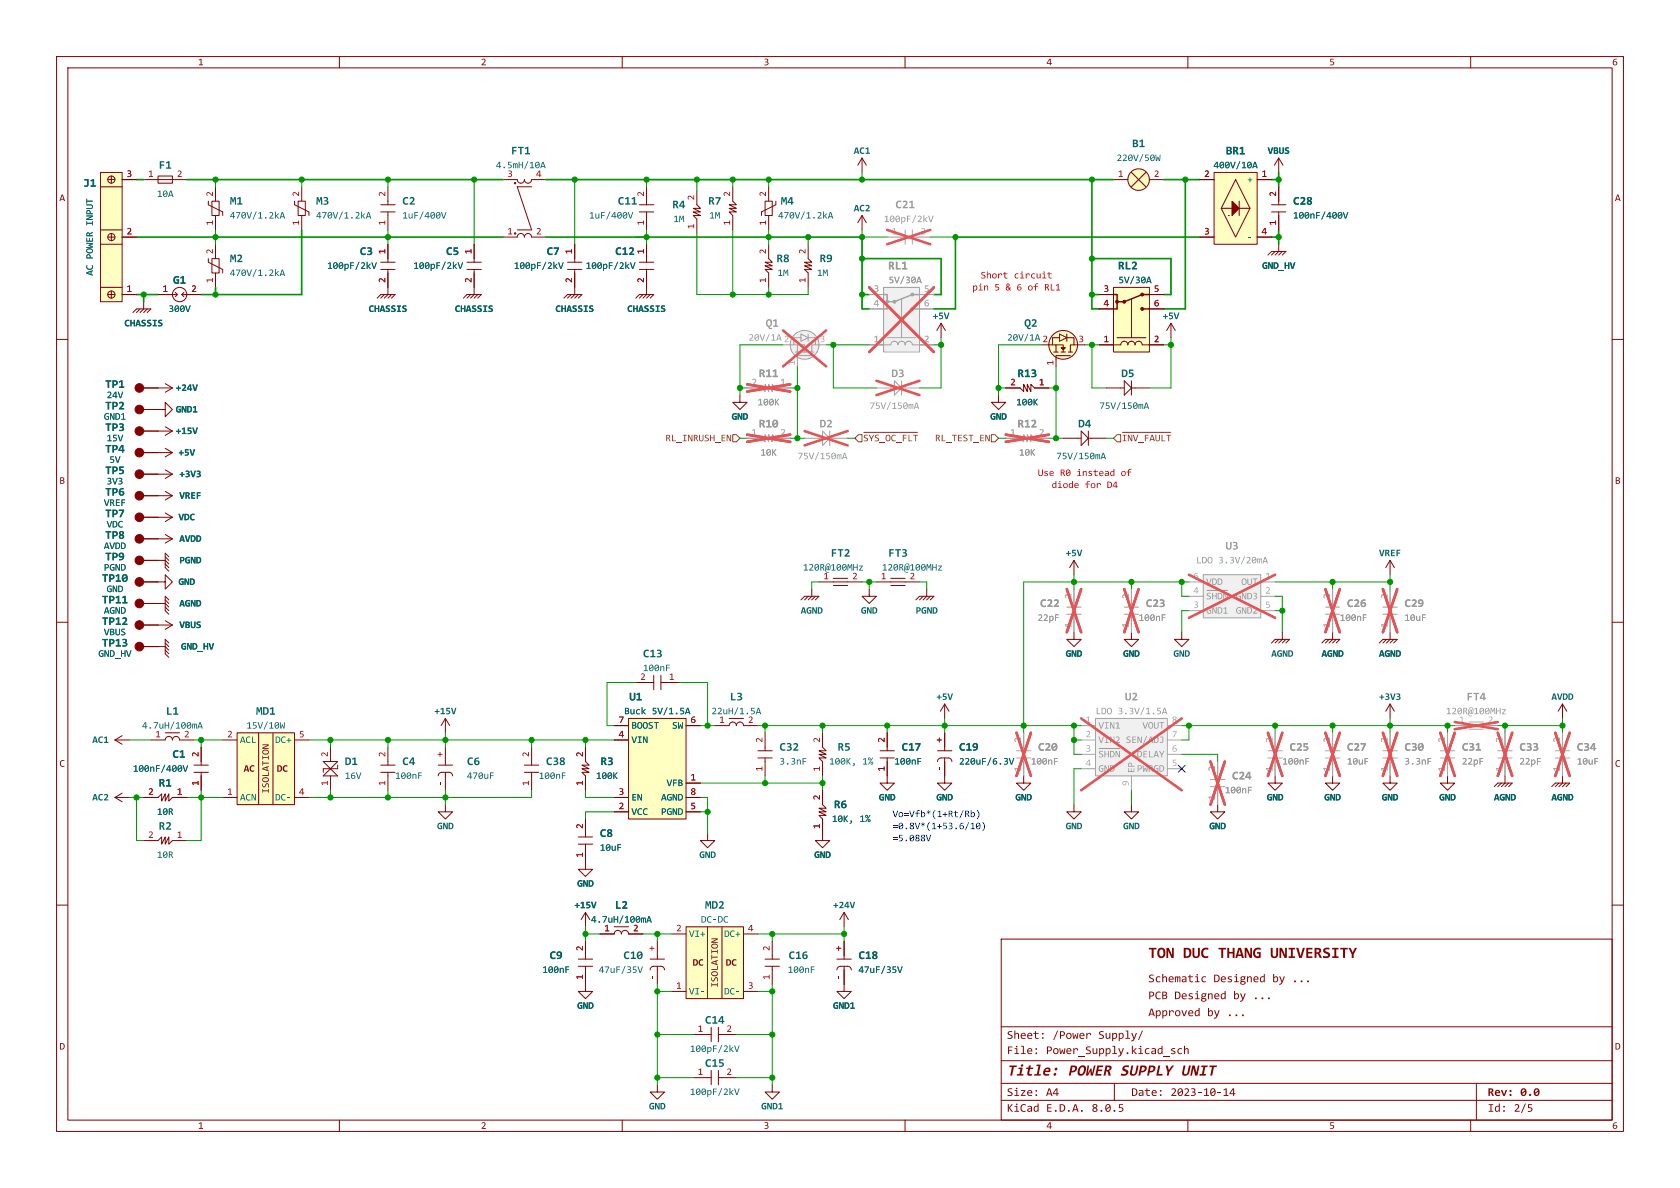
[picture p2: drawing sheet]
<svg xmlns="http://www.w3.org/2000/svg" width="297mm" height="210mm" viewBox="0 0 297 210" stroke-linecap="round" stroke-linejoin="round" font-family="sans-serif">
<defs><g id="words">
<g font-size="2.8" fill="#840000">
<text x="203" y="169.9">TONDUCTHANGUNIVERSITY</text>
<text x="178" y="190.7">Title:</text>
<text x="188.8" y="190.7">POWER</text>
<text x="198" y="190.7">SUPPLYUNIT</text>
</g>
<g font-size="2.1" fill="#006464">
<text x="90.3" y="27.7">FT1</text>
<text x="200.1" y="26.5">B1</text>
<text x="216.7" y="27.7">BR1</text>
<text x="14.7" y="33.5">J1</text>
<text x="28.1" y="30.3">F1</text>
<text x="40.6" y="36.6">M1</text>
<text x="55.9" y="36.6">M3</text>
<text x="71.1" y="36.6">C2</text>
<text x="109.2" y="36.6">C11</text>
<text x="118.9" y="37.3">R4</text>
<text x="125.2" y="36.6">R7</text>
<text x="138" y="36.6">M4</text>
<text x="228.6" y="36.6">C28</text>
<text x="40.6" y="46.8">M2</text>
<text x="63.6" y="45.5">C3</text>
<text x="78.9" y="45.5">C5</text>
<text x="96.6" y="45.5">C7</text>
<text x="108.8" y="45.5">C12</text>
<text x="137.3" y="46.8">R8</text>
<text x="144.9" y="46.8">R9</text>
<text x="30.6" y="50.6">G1</text>
<text x="197.7" y="48.1">RL2</text>
<text x="181.1" y="58.2">Q2</text>
<text x="18.6" y="69">TP1</text>
<text x="179.9" y="67.1">R13</text>
<text x="198.2" y="67.1">D5</text>
<text x="18.6" y="72.8">TP2</text>
<text x="18.6" y="76.6">TP3</text>
<text x="190.6" y="76">D4</text>
<text x="18.6" y="80.4">TP4</text>
<text x="18.6" y="84.3">TP5</text>
<text x="18.6" y="88.1">TP6</text>
<text x="18.6" y="95.7">TP8</text>
<text x="18.6" y="91.9">TP7</text>
<text x="18.6" y="99.5">TP9</text>
<text x="146.9" y="98.9">FT2</text>
<text x="157" y="98.9">FT3</text>
<text x="18" y="107.1">TP11</text>
<text x="18" y="103.3">TP10</text>
<text x="18" y="110.9">TP12</text>
<text x="18" y="114.7">TP13</text>
<text x="113.7" y="116.6">C13</text>
<text x="111.2" y="124.3">U1</text>
<text x="129" y="124.3">L3</text>
<text x="29.3" y="126.8">L1</text>
<text x="45.3" y="126.8">MD1</text>
<text x="30.5" y="134.4">C1</text>
<text x="61" y="135.7">D1</text>
<text x="71.1" y="135.7">C4</text>
<text x="82.5" y="135.7">C6</text>
<text x="96.5" y="135.7">C38</text>
<text x="106.2" y="135.7">R3</text>
<text x="137.8" y="133.1">C32</text>
<text x="148.1" y="133.1">R5</text>
<text x="159.4" y="133.1">C17</text>
<text x="169.5" y="133.1">C19</text>
<text x="28.1" y="139.5">R1</text>
<text x="147.4" y="143.3">R6</text>
<text x="28.1" y="147.1">R2</text>
<text x="106" y="148.4">C8</text>
<text x="108.7" y="161.1">L2</text>
<text x="124.6" y="161.1">MD2</text>
<text x="97.2" y="170">C9</text>
<text x="110.2" y="170">C10</text>
<text x="139.4" y="170">C16</text>
<text x="151.8" y="170">C18</text>
<text x="124.6" y="181.4">C14</text>
<text x="124.6" y="189">C15</text>
</g>
<g font-size="2.1" fill="#989898">
<text x="158.3" y="37.3">C21</text>
<text x="157" y="48.1">RL1</text>
<text x="135.4" y="58.2">Q1</text>
<text x="134.2" y="67.1">R11</text>
<text x="157.6" y="67.1">D3</text>
<text x="134.2" y="76">R10</text>
<text x="144.9" y="76">D2</text>
<text x="179.9" y="76">R12</text>
<text x="216.7" y="97.6">U3</text>
<text x="183.9" y="107.7">C22</text>
<text x="202.6" y="107.7">C23</text>
<text x="238.1" y="107.7">C26</text>
<text x="248.3" y="107.7">C29</text>
<text x="198.9" y="124.3">U2</text>
<text x="259.3" y="124.3">FT4</text>
<text x="183.5" y="133.1">C20</text>
<text x="228" y="133.1">C25</text>
<text x="238.1" y="133.1">C27</text>
<text x="248.3" y="133.1">C30</text>
<text x="258.4" y="133.1">C31</text>
<text x="268.6" y="133.1">C33</text>
<text x="278.8" y="133.1">C34</text>
<text x="217.8" y="138.2">C24</text>
</g>
<g font-size="2.1" fill="#840000">
<text x="203" y="174.1">Schematic</text>
<text x="203" y="177.1">PCBDesigned</text>
<text x="214.5" y="174.1">Designed</text>
<text x="218" y="177.1">by ...</text>
<text x="224.9" y="174.1">by ...</text>
<text x="178" y="184.1">Sheet:</text>
<text x="186.1" y="184.1">/Power</text>
<text x="194.1" y="184.1">Supply/</text>
<text x="203" y="180.1">Approved by ...</text>
<text x="178" y="186.8">File:</text>
<text x="184.9" y="186.8">Power_Supply.kicad_sch</text>
<text x="178" y="197">KiCad E.D.A.</text>
<text x="178" y="194.2">Size:</text>
<text x="184.9" y="194.2">A4</text>
<text x="193" y="197">8.0.5</text>
<text x="200" y="194.2">Date:</text>
<text x="206.9" y="194.2">2023-10-14</text>
<text x="263" y="194.2">Rev: 0.0</text>
<text x="263" y="197">Id:</text>
<text x="267.6" y="197">2/5</text>
</g>
<g font-size="1.8" fill="#840000">
<text x="35" y="11.9">1</text>
<text x="85" y="11.9">2</text>
<text x="135" y="11.9">3</text>
<text x="185" y="11.9">4</text>
<text x="235" y="11.9">5</text>
<text x="285" y="11.9">6</text>
<text x="10.5" y="35.9">A</text>
<text x="285.5" y="35.9">A</text>
<text x="10.5" y="85.9">B</text>
<text x="285.5" y="85.9">B</text>
<text x="10.5" y="135.9">C</text>
<text x="43.1" y="136.8">AC</text>
<text x="48.9" y="136.8">DC</text>
<text x="285.5" y="135.9">C</text>
<text x="47.9" y="140.3" transform="rotate(-90 47.9 140.3)">ISOLATION</text>
<text x="122.5" y="171.1">DC</text>
<text x="128.3" y="171.1">DC</text>
<text x="127.3" y="174.6" transform="rotate(-90 127.3 174.6)">ISOLATION</text>
<text x="10.5" y="185.9">D</text>
<text x="285.5" y="185.9">D</text>
<text x="35" y="199.9">1</text>
<text x="85" y="199.9">2</text>
<text x="135" y="199.9">3</text>
<text x="185" y="199.9">4</text>
<text x="235" y="199.9">5</text>
<text x="285" y="199.9">6</text>
</g>
<g font-size="1.8" fill="#006464">
<text x="150.9" y="27.6">AC1</text>
<text x="197.4" y="28.8">220V/50W</text>
<text x="224.1" y="27.6">VBUS</text>
<text x="27.7" y="35.2">10A</text>
<text x="87.7" y="30.1">4.5mH/10A</text>
<text x="214.5" y="30.1">400V/10A</text>
<text x="220.5" y="32.7">+</text>
<text x="16.8" y="40" transform="rotate(-90 16.8 40)">INPUT</text>
<text x="40.6" y="39">470V/1.2kA</text>
<text x="55.9" y="39">470V/1.2kA</text>
<text x="71.1" y="39">1uF/400V</text>
<text x="104.1" y="39">1uF/400V</text>
<text x="119" y="39.6">1M</text>
<text x="125.4" y="39">1M</text>
<text x="137.6" y="39">470V/1.2kA</text>
<text x="150.9" y="37.7">AC2</text>
<text x="228.6" y="39">100nF/400V</text>
<text x="57.8" y="47.9">100pF/2kV</text>
<text x="73.1" y="47.9">100pF/2kV</text>
<text x="90.9" y="47.9">100pF/2kV</text>
<text x="103.6" y="47.9">100pF/2kV</text>
<text x="220.5" y="42.8">-</text>
<text x="223.1" y="47.9">GND_HV</text>
<text x="16.8" y="48.7" transform="rotate(-90 16.8 48.7)">AC POWER</text>
<text x="40.6" y="49.2">470V/1.2kA</text>
<text x="137.5" y="49.2">1M</text>
<text x="144.4" y="49.2">1M</text>
<text x="197.7" y="50.4">5V/30A</text>
<text x="22" y="58.1">CHASSIS</text>
<text x="29.8" y="55.5">300V</text>
<text x="65.2" y="55.5">CHASSIS</text>
<text x="80.4" y="55.5">CHASSIS</text>
<text x="98.2" y="55.5">CHASSIS</text>
<text x="110.9" y="55.5">CHASSIS</text>
<text x="164.9" y="56.8">+5V</text>
<text x="205.5" y="56.8">+5V</text>
<text x="178" y="60.6">20V/1A 2</text>
<text x="18.9" y="70.8">24V</text>
<text x="31.1" y="69.5">+24V</text>
<text x="18.4" y="74.6">GND1</text>
<text x="31.1" y="77.1">+15V</text>
<text x="31.1" y="73.3">GND1</text>
<text x="129.3" y="74.6">GND</text>
<text x="175.1" y="74.6">GND</text>
<text x="179.7" y="72">100K</text>
<text x="194.4" y="72.7">75V/150mA</text>
<text x="18.9" y="78.4">15V</text>
<text x="19.3" y="82.2">5V</text>
<text x="31.6" y="80.9">+5V</text>
<text x="186.7" y="81.5">75V/150mA</text>
<text x="18.4" y="89.8">VREF</text>
<text x="18.9" y="86">3V3</text>
<text x="31.7" y="84.7">+3V3</text>
<text x="31.7" y="88.5">VREF</text>
<text x="18.9" y="93.6">VDC</text>
<text x="31.6" y="92.3">VDC</text>
<text x="18.4" y="101.2">PGND</text>
<text x="18.4" y="97.4">AVDD</text>
<text x="31.7" y="100">PGND</text>
<text x="31.7" y="96.2">AVDD</text>
<text x="141.9" y="101.2">120R@100MHz</text>
<text x="155.9" y="101.2">120R@100MHz</text>
<text x="188.4" y="98.7">+5V</text>
<text x="243.8" y="98.7">VREF</text>
<text x="18.9" y="105">GND</text>
<text x="31.6" y="103.8">GND</text>
<text x="31.7" y="107.6">AGND</text>
<text x="18.4" y="108.9">AGND</text>
<text x="18.4" y="112.7">VBUS</text>
<text x="31.7" y="111.4">VBUS</text>
<text x="141.6" y="108.9">AGND</text>
<text x="152.2" y="108.9">GND</text>
<text x="161.9" y="108.9">PGND</text>
<text x="17.4" y="116.5">GND_HV</text>
<text x="32" y="115.2">GND_HV</text>
<text x="113.7" y="119">100nF</text>
<text x="188.4" y="116.5">GND</text>
<text x="198.6" y="116.5">GND</text>
<text x="207.5" y="116.5">GND</text>
<text x="224.7" y="116.5">AGND</text>
<text x="233.6" y="116.5">AGND</text>
<text x="243.8" y="116.5">AGND</text>
<text x="165.5" y="124.1">+5V</text>
<text x="243.8" y="124.1">+3V3</text>
<text x="274.3" y="124.1">AVDD</text>
<text x="16.3" y="131.7">AC1</text>
<text x="25.1" y="129.2">4.7uH/100mA</text>
<text x="42.4" y="131.7">ACL</text>
<text x="43.6" y="129.2">15V/10W</text>
<text x="48.6" y="131.7">DC+</text>
<text x="76.8" y="126.6">+15V</text>
<text x="110.3" y="126.6">Buck 5V/1.5A</text>
<text x="111.6" y="131.7">VIN</text>
<text x="111.6" y="129.2">BOOST SW</text>
<text x="125.8" y="126.6">22uH/1.5A</text>
<text x="23.5" y="136.8">100nF/400V</text>
<text x="137.8" y="135.5">3.3nF</text>
<text x="146.6" y="135.5">100K, 1%</text>
<text x="158.1" y="135.5">100nF</text>
<text x="169.5" y="135.5">220uF/6.3V</text>
<text x="16.3" y="141.9">AC2</text>
<text x="42.4" y="141.9">ACN</text>
<text x="48.6" y="141.9">DC-</text>
<text x="61" y="138.1">16V</text>
<text x="69.8" y="138.1">100nF</text>
<text x="82.5" y="138.1">470uF</text>
<text x="95.2" y="138.1">100nF</text>
<text x="105.4" y="138.1">100K</text>
<text x="111.6" y="141.9">EN</text>
<text x="116.9" y="141.9">AGND</text>
<text x="117.8" y="139.3">VFB</text>
<text x="155.4" y="141.9">GND</text>
<text x="165.5" y="141.9">GND</text>
<text x="179.5" y="141.9">GND</text>
<text x="224" y="141.9">GND</text>
<text x="234.1" y="141.9">GND</text>
<text x="244.3" y="141.9">GND</text>
<text x="254.4" y="141.9">GND</text>
<text x="264.1" y="141.9">AGND</text>
<text x="274.3" y="141.9">AGND</text>
<text x="27.7" y="144.4">10R</text>
<text x="77.3" y="147">GND</text>
<text x="111.6" y="144.4">VCC</text>
<text x="116.9" y="144.4">PGND</text>
<text x="147.1" y="145.7">10K,</text>
<text x="152" y="145.7">1%</text>
<text x="188.4" y="147">GND</text>
<text x="198.6" y="147">GND</text>
<text x="213.8" y="147">GND</text>
<text x="27.7" y="152">10R</text>
<text x="106" y="150.8">10uF</text>
<text x="123.6" y="152">GND</text>
<text x="144" y="152">GND</text>
<text x="101.6" y="160.9">+15V</text>
<text x="102" y="157.1">GND</text>
<text x="147.3" y="160.9">+24V</text>
<text x="104.5" y="163.5">4.7uH/100mA</text>
<text x="121.8" y="166">VI+</text>
<text x="123.9" y="163.5">DC-DC</text>
<text x="128" y="166">DC+</text>
<text x="95.9" y="172.4">100nF</text>
<text x="105.9" y="172.4">47uF/35V</text>
<text x="139.3" y="172.4">100nF</text>
<text x="151.8" y="172.4">47uF/35V</text>
<text x="102" y="178.7">GND</text>
<text x="121.8" y="176.2">VI-</text>
<text x="128" y="176.2">DC-</text>
<text x="147.3" y="178.7">GND1</text>
<text x="122" y="186.3">100pF/2kV</text>
<text x="114.7" y="196.5">GND</text>
<text x="122" y="193.9">100pF/2kV</text>
<text x="134.6" y="196.5">GND1</text>
</g>
<g font-size="1.8" fill="#a90000">
<text x="22.4" y="31.5">3</text>
<text x="26.2" y="31.5">1</text>
<text x="31.3" y="31.5">2</text>
<text x="37.8" y="34.8" transform="rotate(-90 37.8 34.8)">2</text>
<text x="53.1" y="34.8" transform="rotate(-90 53.1 34.8)">2</text>
<text x="68.3" y="34.8" transform="rotate(-90 68.3 34.8)">2</text>
<text x="89.7" y="31.5">3</text>
<text x="94.8" y="31.5">4</text>
<text x="114" y="34.8" transform="rotate(-90 114 34.8)">2</text>
<text x="122.9" y="35.4" transform="rotate(-90 122.9 35.4)">2</text>
<text x="129.3" y="34.8" transform="rotate(-90 129.3 34.8)">2</text>
<text x="135.6" y="34.8" transform="rotate(-90 135.6 34.8)">2</text>
<text x="197.6" y="31.5">1</text>
<text x="204" y="31.5">2</text>
<text x="212.9" y="31.5">2</text>
<text x="223" y="31.5">1</text>
<text x="225.8" y="34.8" transform="rotate(-90 225.8 34.8)">2</text>
<text x="22.4" y="41.7">2</text>
<text x="37.8" y="39.9" transform="rotate(-90 37.8 39.9)">1</text>
<text x="53.1" y="39.9" transform="rotate(-90 53.1 39.9)">1</text>
<text x="68.3" y="39.9" transform="rotate(-90 68.3 39.9)">1</text>
<text x="89.7" y="41.7">1</text>
<text x="94.8" y="41.7">2</text>
<text x="114" y="39.9" transform="rotate(-90 114 39.9)">1</text>
<text x="122.9" y="40.5" transform="rotate(-90 122.9 40.5)">1</text>
<text x="129.3" y="39.9" transform="rotate(-90 129.3 39.9)">1</text>
<text x="135.6" y="39.9" transform="rotate(-90 135.6 39.9)">1</text>
<text x="212.9" y="41.7">3</text>
<text x="223" y="41.7">4</text>
<text x="225.8" y="39.9" transform="rotate(-90 225.8 39.9)">1</text>
<text x="37.8" y="44.9" transform="rotate(-90 37.8 44.9)">2</text>
<text x="68.3" y="44.9" transform="rotate(-90 68.3 44.9)">1</text>
<text x="83.6" y="44.9" transform="rotate(-90 83.6 44.9)">1</text>
<text x="101.3" y="44.9" transform="rotate(-90 101.3 44.9)">1</text>
<text x="114" y="44.9" transform="rotate(-90 114 44.9)">1</text>
<text x="135.6" y="44.9" transform="rotate(-90 135.6 44.9)">2</text>
<text x="142.6" y="44.9" transform="rotate(-90 142.6 44.9)">2</text>
<text x="22.4" y="51.8">1</text>
<text x="28.7" y="51.8">1</text>
<text x="33.8" y="51.8">2</text>
<text x="37.8" y="50" transform="rotate(-90 37.8 50)">1</text>
<text x="68.3" y="50" transform="rotate(-90 68.3 50)">2</text>
<text x="83.6" y="50" transform="rotate(-90 83.6 50)">2</text>
<text x="101.3" y="50" transform="rotate(-90 101.3 50)">2</text>
<text x="114" y="50" transform="rotate(-90 114 50)">2</text>
<text x="135.6" y="50" transform="rotate(-90 135.6 50)">1</text>
<text x="142.6" y="50" transform="rotate(-90 142.6 50)">1</text>
<text x="195.1" y="51.8">3</text>
<text x="204" y="51.8">5</text>
<text x="195.1" y="54.4">4</text>
<text x="204" y="54.4">6</text>
<text x="186.4" y="64.6" transform="rotate(-90 186.4 64.6)">1</text>
<text x="190.6" y="60.7">3</text>
<text x="195.1" y="60.7">1</text>
<text x="204" y="60.7">2</text>
<text x="178.6" y="68.3">2</text>
<text x="183.7" y="68.3">1</text>
<text x="145.6" y="102.6">1</text>
<text x="150.6" y="102.6">2</text>
<text x="155.7" y="102.6">1</text>
<text x="160.8" y="102.6">2</text>
<text x="113.2" y="120.4">2</text>
<text x="118.3" y="120.4">1</text>
<text x="27.5" y="130.6">1</text>
<text x="32.5" y="130.6">2</text>
<text x="40.2" y="130.6">2</text>
<text x="52.9" y="130.6">5</text>
<text x="109.4" y="130.6">4</text>
<text x="109.4" y="128">7</text>
<text x="122.1" y="128">6</text>
<text x="127.1" y="128">1</text>
<text x="132.2" y="128">2</text>
<text x="135" y="131.3" transform="rotate(-90 135 131.3)">2</text>
<text x="145.2" y="131.3" transform="rotate(-90 145.2 131.3)">2</text>
<text x="156.6" y="131.3" transform="rotate(-90 156.6 131.3)">2</text>
<text x="166.8" y="131.3" transform="rotate(-90 166.8 131.3)">+</text>
<text x="35.3" y="133.8" transform="rotate(-90 35.3 133.8)">2</text>
<text x="58.2" y="133.8" transform="rotate(-90 58.2 133.8)">2</text>
<text x="68.3" y="133.8" transform="rotate(-90 68.3 133.8)">2</text>
<text x="78.5" y="133.8" transform="rotate(-90 78.5 133.8)">+</text>
<text x="93.7" y="133.8" transform="rotate(-90 93.7 133.8)">2</text>
<text x="103.3" y="133.8" transform="rotate(-90 103.3 133.8)">2</text>
<text x="135" y="136.4" transform="rotate(-90 135 136.4)">1</text>
<text x="145.2" y="136.4" transform="rotate(-90 145.2 136.4)">1</text>
<text x="156.6" y="136.4" transform="rotate(-90 156.6 136.4)">1</text>
<text x="166.8" y="136.4" transform="rotate(-90 166.8 136.4)">-</text>
<text x="26.2" y="140.7">2</text>
<text x="31.3" y="140.7">1</text>
<text x="35.3" y="138.9" transform="rotate(-90 35.3 138.9)">1</text>
<text x="40.2" y="140.7">1</text>
<text x="52.9" y="140.7">4</text>
<text x="58.2" y="138.9" transform="rotate(-90 58.2 138.9)">1</text>
<text x="68.3" y="138.9" transform="rotate(-90 68.3 138.9)">1</text>
<text x="78.5" y="138.9" transform="rotate(-90 78.5 138.9)">-</text>
<text x="93.7" y="138.9" transform="rotate(-90 93.7 138.9)">1</text>
<text x="103.3" y="138.9" transform="rotate(-90 103.3 138.9)">1</text>
<text x="109.4" y="143.3">2</text>
<text x="109.4" y="140.7">3</text>
<text x="122.1" y="138.2">1</text>
<text x="122.1" y="143.3">5</text>
<text x="122.1" y="140.7">8</text>
<text x="145.2" y="141.5" transform="rotate(-90 145.2 141.5)">2</text>
<text x="26.2" y="148.3">2</text>
<text x="31.3" y="148.3">1</text>
<text x="103.3" y="146.5" transform="rotate(-90 103.3 146.5)">2</text>
<text x="145.2" y="146.5" transform="rotate(-90 145.2 146.5)">1</text>
<text x="103.3" y="151.6" transform="rotate(-90 103.3 151.6)">1</text>
<text x="106.8" y="164.8">1</text>
<text x="111.9" y="164.8">2</text>
<text x="119.5" y="164.8">2</text>
<text x="132.2" y="164.8">4</text>
<text x="103.3" y="173.2" transform="rotate(-90 103.3 173.2)">1</text>
<text x="103.3" y="168.1" transform="rotate(-90 103.3 168.1)">2</text>
<text x="116" y="173.2" transform="rotate(-90 116 173.2)">-</text>
<text x="116" y="168.1" transform="rotate(-90 116 168.1)">+</text>
<text x="136.3" y="173.2" transform="rotate(-90 136.3 173.2)">1</text>
<text x="136.3" y="168.1" transform="rotate(-90 136.3 168.1)">2</text>
<text x="149" y="173.2" transform="rotate(-90 149 173.2)">-</text>
<text x="149" y="168.1" transform="rotate(-90 149 168.1)">+</text>
<text x="119.5" y="175">1</text>
<text x="132.2" y="175">3</text>
<text x="123.3" y="182.6">1</text>
<text x="128.4" y="182.6">2</text>
<text x="123.3" y="190.2">1</text>
<text x="128.4" y="190.2">2</text>
</g>
<g font-size="1.8" fill="#989898">
<text x="156.3" y="39.6">100pF/2kV</text>
<text x="157.1" y="50.4">5V/30A</text>
<text x="132.3" y="60.6">20V/1A 2</text>
<text x="133.9" y="72">100K</text>
<text x="153.7" y="72.7">75V/150mA</text>
<text x="134.4" y="80.9">10K</text>
<text x="141" y="81.5">75V/150mA</text>
<text x="180.1" y="80.9">10K</text>
<text x="211.5" y="100">LDO3.3V/20mA</text>
<text x="213.2" y="103.8">VDD</text>
<text x="218.5" y="106.3">GND3</text>
<text x="219.4" y="103.8">OUT</text>
<text x="183.4" y="110.1">22pF</text>
<text x="201.3" y="110.1">100nF</text>
<text x="213.2" y="108.9">GND1 GND2</text>
<text x="236.9" y="110.1">100nF</text>
<text x="248.3" y="110.1">10uF</text>
<text x="193.7" y="126.6">LDO3.3V/1.5A</text>
<text x="194.2" y="129.2">VIN1</text>
<text x="194.2" y="131.7">VIN2 SEN/ADJ</text>
<text x="202" y="129.2">VOUT</text>
<text x="255.6" y="126.6">120R@100MHz</text>
<text x="182.2" y="135.5">100nF</text>
<text x="194.2" y="136.8">GND</text>
<text x="200" y="134.3">CDELAY</text>
<text x="200.9" y="136.7" transform="rotate(-90 200.9 136.7)">EP</text>
<text x="201" y="136.8">PWRGD</text>
<text x="226.7" y="135.5">100nF</text>
<text x="238.1" y="135.5">10uF</text>
<text x="248.3" y="135.5">3.3nF</text>
<text x="258.4" y="135.5">22pF</text>
<text x="268.6" y="135.5">22pF</text>
<text x="278.8" y="135.5">10uF</text>
<text x="216.5" y="140.6">100nF</text>
</g>
<g font-size="1.8" fill="#aaa">
<text x="157.6" y="41.7">1</text>
<text x="162.7" y="41.7">2</text>
<text x="154.5" y="51.8">3</text>
<text x="163.3" y="51.8">5</text>
<text x="154.5" y="54.4">4</text>
<text x="163.3" y="54.4">6</text>
<text x="140.7" y="64.6" transform="rotate(-90 140.7 64.6)">1</text>
<text x="144.9" y="60.7">3</text>
<text x="154.5" y="60.7">1</text>
<text x="163.3" y="60.7">2</text>
<text x="132.9" y="68.3">2</text>
<text x="137.9" y="68.3">1</text>
<text x="132.9" y="77.2">1</text>
<text x="137.9" y="77.2">2</text>
<text x="178.6" y="77.2">1</text>
<text x="183.7" y="77.2">2</text>
<text x="189.6" y="105.9" transform="rotate(-90 189.6 105.9)">2</text>
<text x="199.8" y="105.9" transform="rotate(-90 199.8 105.9)">2</text>
<text x="211" y="107.7">3</text>
<text x="211" y="105.2">4</text>
<text x="211" y="102.6">6</text>
<text x="223.7" y="102.6">1</text>
<text x="223.7" y="105.2">2</text>
<text x="223.7" y="107.7">5</text>
<text x="235.3" y="105.9" transform="rotate(-90 235.3 105.9)">2</text>
<text x="245.5" y="105.9" transform="rotate(-90 245.5 105.9)">2</text>
<text x="189.6" y="111" transform="rotate(-90 189.6 111)">1</text>
<text x="199.8" y="111" transform="rotate(-90 199.8 111)">1</text>
<text x="235.3" y="111" transform="rotate(-90 235.3 111)">1</text>
<text x="245.5" y="111" transform="rotate(-90 245.5 111)">1</text>
<text x="180.7" y="131.3" transform="rotate(-90 180.7 131.3)">2</text>
<text x="191.9" y="128">1</text>
<text x="191.9" y="130.6">2</text>
<text x="207.2" y="130.6">7</text>
<text x="207.2" y="128">8</text>
<text x="225.2" y="131.3" transform="rotate(-90 225.2 131.3)">2</text>
<text x="235.3" y="131.3" transform="rotate(-90 235.3 131.3)">2</text>
<text x="245.5" y="131.3" transform="rotate(-90 245.5 131.3)">2</text>
<text x="255.7" y="131.3" transform="rotate(-90 255.7 131.3)">2</text>
<text x="258" y="128">1</text>
<text x="263" y="128">2</text>
<text x="265.8" y="131.3" transform="rotate(-90 265.8 131.3)">2</text>
<text x="276" y="131.3" transform="rotate(-90 276 131.3)">2</text>
<text x="180.7" y="136.4" transform="rotate(-90 180.7 136.4)">1</text>
<text x="191.9" y="133.1">3</text>
<text x="191.9" y="135.6">4</text>
<text x="207.2" y="135.6">5</text>
<text x="207.2" y="133.1">6</text>
<text x="215" y="136.4" transform="rotate(-90 215 136.4)">2</text>
<text x="225.2" y="136.4" transform="rotate(-90 225.2 136.4)">1</text>
<text x="235.3" y="136.4" transform="rotate(-90 235.3 136.4)">1</text>
<text x="245.5" y="136.4" transform="rotate(-90 245.5 136.4)">1</text>
<text x="255.7" y="136.4" transform="rotate(-90 255.7 136.4)">1</text>
<text x="265.8" y="136.4" transform="rotate(-90 265.8 136.4)">1</text>
<text x="276" y="136.4" transform="rotate(-90 276 136.4)">1</text>
<text x="199.8" y="138.9" transform="rotate(-90 199.8 138.9)">9</text>
<text x="215" y="141.5" transform="rotate(-90 215 141.5)">1</text>
</g>
<g font-size="1.8" fill="#c80000">
<text x="171.9" y="51.9">pin</text>
<text x="173.4" y="49.7">Short</text>
<text x="175.8" y="51.9">5 &amp; 6 of</text>
<text x="179.2" y="49.7">circuit</text>
<text x="184.6" y="51.9">RL1</text>
<text x="183.5" y="84.7">Use R0 instead</text>
<text x="185.9" y="86.8">diode</text>
<text x="191.8" y="86.8">for</text>
<text x="195.7" y="86.8">D4</text>
<text x="198.1" y="84.7">of</text>
</g>
<g font-size="1.8" fill="#725600">
<text x="117.6" y="78.4">RL_INRUSH_EN</text>
<text x="152.6" y="78.4">~{SYS_OC_FLT}</text>
<text x="165.3" y="78.4">RL_TEST_EN</text>
<text x="198.3" y="78.4">~{INV_FAULT}</text>
</g>
<g font-size="1.8" fill="#0000c2">
<text x="157.8" y="144.8">Vo=Vfb*(1+Rt/Rb)</text>
<text x="157.8" y="147">=0.8V*(1+53.6/10)</text>
<text x="157.8" y="149.1">=5.088V</text>
</g>
</g></defs>
<g fill="none" stroke="#840000" stroke-width=".18">
<path d="M10 10h277v190h-277zM12 12h273v186h-273zM60 10v2M110 10v2M160 10v2M210 10v2M260 10v2M10 60h2M285 60h2M10 110h2M285 110h2M10 160h2"/>
<path d="M285 160h2M177 166h108v32h-108zM60 198v2M110 198v2M160 198v2M210 198v2M260 198v2"/>
</g>
<path d="M217.9 192.4h.3v.9h.2v.1h-.2v.3h-.2v-.3h-.7v-.1h.7v-.7l-.5 .7h-.2z" fill="#840000"/>
<path d="M177 194.5h108" fill="none" stroke="#840000" stroke-width=".18"/>
<path d="M197.8 195.2h.7v.2h-.5v.3a.46 .46 0 0 1 .6 .5 .46 .46 0 0 1-.7 .3h-.1v-.1a.33 .33 0 0 0 .5 0 .33 .33 0 0 0 0-.5h-.5z" fill="#840000"/>
<path d="M177 191.5h108" fill="none" stroke="#840000" stroke-width=".18"/>
<g fill="#840000">
<circle cx="183.2" cy="192.8" r=".16"/>
<circle cx="183.2" cy="193.6" r=".16"/>
<circle cx="265.9" cy="195.6" r=".16"/>
<circle cx="265.9" cy="196.4" r=".16"/>
</g>
<path d="M177 187.5h108" fill="none" stroke="#840000" stroke-width=".18"/>
<g fill="#840000">
<path d="M184.7 188.9a.55 .55 0 0 1 .8-.2 .55 .55 0 0 1 .2 .8h-.9a.47 .47 0 0 0 .7 .3v.3a.66 .66 0 0 1-.9 0 .66 .66 0 0 1-.1-.8h.9a.29 .29 0 0 0-.3-.4 .29 .29 0 0 0-.3 .4h-.3z"/>
<path d="M181.8 185.4a.46 .46 0 0 1 .5-.1 .46 .46 0 0 1 .2 .6h-.7l.1 .3h.5v.1a.55 .55 0 0 1-.6 0 .55 .55 0 0 1-.2-.6h.7a.27 .27 0 0 0-.3-.3 .27 .27 0 0 0-.2 .3h-.2z"/>
<path d="M208.3 185.4l.2-.1a.33 .33 0 0 1 .5 .2 .39 .39 0 0 0-.7 .3 .39 .39 0 0 0 .7 .3 .37 .37 0 0 1-.6 .2l-.2-.4z"/>
<path d="M209.3 184.9h.2v.6a.35 .35 0 0 1 .4-.2 .35 .35 0 0 1 .2 .4v.6h-.1v-.6a.24 .24 0 0 0-.3-.3 .24 .24 0 0 0-.2 .2v.7h-.2z"/>
<circle cx="186.7" cy="189" r=".25"/>
<circle cx="186.5" cy="189.9" r=".25"/>
<circle cx="183.2" cy="185.4" r=".16"/>
<circle cx="183.2" cy="186.2" r=".16"/>
</g>
<path d="M177 181.5h108" fill="none" stroke="#840000" stroke-width=".18"/>
<g fill="#840000">
<path d="M201.9 182.2h.2l-.7 1.6h-.2z"/>
<circle cx="231.3" cy="173.5" r=".17"/>
<circle cx="224.3" cy="176.5" r=".17"/>
</g>
<path d="M197 191.5v3M261 191.5v6.5" fill="none" stroke="#840000" stroke-width=".18"/>
<circle cx="219.7" cy="179.5" r=".17" fill="#840000"/>
<g fill="none" stroke="#840000" stroke-width=".18">
<path d="M67.3 37.5h2.5M67.3 36.2h2.5M68.6 33v3.2M68.6 37.5v3.1M88.9 31.8h2.5a.63 .63 0 0 0 .7 .6 .63 .63 0 0 0 .6-.6 .63 .63 0 0 0 .6 .6 .63 .63 0 0 0 .7-.6h2.5M94 33h-2.6l2.6 7.6h-2.6M113 37.5h2.6M113 36.2h2.6M114.3 33v3.2M114.3 37.5v3.1M152.4 38.1l.8 1.3M152.4 27.9v2.6"/>
<path d="M152.4 38.1v2.5M152.4 38.1l-.8 1.3M152.4 27.9l-.8 1.3M152.4 27.9l.8 1.3M66.7 52.7l.6-.6h2.5l-.6 .6M67.9 52.1l-.6 .6M68.6 50.8v1.3l-.7 .6M69.2 52.1l-.6 .6M81.9 52.7l.6-.6h2.6l-.6 .6M82.5 46.4h2.6M82.5 47.6h2.6M83.2 52.1l-.7 .6"/>
<path d="M83.8 47.6v4.5l-.6 .6M83.8 43.2v3.2M84.5 52.1l-.7 .6M88.9 41.9h2.5a.63 .63 0 0 1 .7-.6 .63 .63 0 0 1 .6 .6 .64 .64 0 0 1 .6-.6 .64 .64 0 0 1 .7 .6h2.5M99.7 52.7l.6-.6h2.6l-.7 .6M100.3 46.4h2.6M100.3 47.6h2.6M101 52.1l-.7 .6M101.6 43.2v3.2M101.6 47.6v4.5l-.6 .6M102.2 52.1l-.6 .6M113 46.4h2.6"/>
<path d="M113 47.6h2.6M114.3 43.2v3.2M114.3 47.6v3.2M142.9 43.2v2.5l.6 .7h-1.3l1.3 .6h-1.3l1.3 .6h-1.3l.7 .7v2.5M25.4 72.4h3.8v1.3l1.3-1.3-1.3-1.3v1.3M25.4 76.2h5.1M25.4 68.6h5.1M29.2 75.4l1.3 .8M29.2 67.8l1.3 .8M30.5 76.2l-1.3 .8M30.5 68.6l-1.3 .7M25.4 99.1h3.8l.6 .6"/>
<path d="M25.4 95.3h5.1M29.2 99.7l.6 .6M29.2 98.4l.6 .7M29.2 94.5l1.3 .8M29.8 98.4l-.6-.6v2.5l.6 .7M30.5 95.3l-1.3 .7M25.4 106.7h3.8l.6 .6M27.9 102.9h1.3v-1.3l1.3 1.3-1.3 1.2v-1.2M29.2 107.3l.6 .7M29.2 106l.6 .7M29.8 106l-.6-.6v2.6l.6 .6M78.7 142.2v1.3h1.3l-1.3 1.3-1.2-1.3h1.2"/>
<path d="M103.5 161.3l.8 1.3M103.5 161.3v2.5M103.5 161.3l-.8 1.3M106 165.1h2.6a.63 .63 0 0 1 .6-.6 .63 .63 0 0 1 .7 .6 .63 .63 0 0 1 .6-.6 .63 .63 0 0 1 .6 .6h2.6"/>
<circle cx="91.1" cy="32.4" r=".13"/>
<circle cx="91.1" cy="41.3" r=".13"/>
</g>
<g fill="#840000" stroke="#840000" stroke-width=".18">
<circle cx="24.6" cy="99.1" r=".76"/>
<circle cx="24.6" cy="106.7" r=".76"/>
<circle cx="24.6" cy="95.2" r=".76"/>
<circle cx="24.6" cy="72.4" r=".76"/>
<circle cx="24.6" cy="76.2" r=".76"/>
<circle cx="24.6" cy="68.6" r=".76"/>
</g>
<path d="M156.8 41.9h3.2M160 40.6v2.6M161.3 41.9h3.2M161.3 40.6v2.6" fill="none" stroke="#a1a1a1" stroke-width=".18"/>
<path d="M156.8 40.6l7.7 2.6M164.5 40.6l-7.7 2.6" fill="none" stroke="#e65255" stroke-width=".46"/>
<path d="M121.3 163.8h10.1v12.7h-10.1z" fill="#ffffc2"/>
<g fill="none" stroke="#840000" stroke-width=".18">
<path d="M200 111.8v1.2h1.3l-1.3 1.3-1.2-1.3h1.2M208.9 111.8v1.2h1.3l-1.3 1.3-1.3-1.3h1.3M92.7 136.5h2.5M92.7 135.3h2.5M94 132.1v3.2M94 136.5v3.2M126.4 128.3h2.5a.63 .63 0 0 1 .6-.7 .63 .63 0 0 1 .7 .7 .63 .63 0 0 1 .6-.7 .63 .63 0 0 1 .6 .7h2.6M125.1 147.3v1.3h1.3l-1.3 1.3-1.3-1.3h1.3M114.9 171.5a.63 .63 0 0 1 .7-.7h1.2a.63 .63 0 0 1 .7 .7M114.9 169.5h2.6M116.2 166.4v3.1M116.2 170.8v3.2"/>
<path d="M118.7 175.3h2.6M118.7 165.1h2.6M121.3 163.8h10.1v12.7h-10.1zM125.1 163.8v12.7M127.6 163.8v12.7M131.4 175.3h2.6M131.4 165.1h2.6"/>
</g>
<path d="M142.2 77.5h3.2M145.4 76.2l1.3 1.3-1.3 1.2zM146.7 77.5h3.2M146.7 76.2v2.5M154.9 68.6h3.2M158.1 67.3l1.3 1.3-1.3 1.3zM159.4 68.6h3.2M159.4 67.3v2.6M198.8 108.6h2.5M198.8 107.3h2.5M200 104.1v3.2M200 108.6v3.2" fill="none" stroke="#a1a1a1" stroke-width=".18"/>
<path d="M142.2 76.2l7.7 2.5M149.9 76.2l-7.7 2.5M154.9 67.3l7.7 2.6M162.6 67.3l-7.7 2.6M198.8 104.1l2.5 7.7M201.3 104.1l-2.5 7.7" fill="none" stroke="#e65255" stroke-width=".46"/>
<path d="M212.7 101.6h10.2v7.6h-10.2z" fill="#f0f0f0"/>
<path d="M210.2 105.4h2.5M210.2 108h2.5M212.7 101.6h10.2v7.6h-10.2zM222.9 102.9h2.5M222.9 105.4h2.5" fill="none" stroke="#a1a1a1" stroke-width=".18"/>
<g fill="#989898">
<path d="M213.4 104.9l.5-.1 .1 .2a.25 .25 0 0 0-.3-.1 .25 .25 0 0 0-.1 .3 .39 .39 0 0 1 .4 .2 .39 .39 0 0 1-.1 .5h-.6v-.1a.3 .3 0 0 0 .4 .1 .3 .3 0 0 0 .2-.4 .44 .44 0 0 1-.5-.6z"/>
<path d="M214.3 104.8h.2v.5h.4v-.5h.2v1.1h-.2v-.5h-.4v.5h-.2z"/>
<path d="M215.3 104.8h.3a.57 .57 0 0 1 .5 .6 .57 .57 0 0 1-.6 .5h-.2v-.1a.46 .46 0 0 0 .6-.3 .46 .46 0 0 0-.5-.6v.9h-.1z"/>
<path d="M216.3 104.8h.2l.4 .9v-.9h.1v1.1h-.2l-.4-.9v.9h-.1z"/>
</g>
<path d="M213.4 104.4h3.6" fill="none" stroke="#989898" stroke-width=".18"/>
<path d="M210.2 102.9h2.5M222.9 108h2.5M234.3 108.6h2.6M234.3 107.3h2.6M235.6 104.1v3.2M235.6 108.6v3.2" fill="none" stroke="#a1a1a1" stroke-width=".18"/>
<path d="M210.2 101.6l15.2 7.6M225.4 101.6l-15.2 7.6M234.3 104.1l2.6 7.7M236.9 104.1l-2.6 7.7" fill="none" stroke="#e65255" stroke-width=".46"/>
<path d="M224.8 113.7l.6-.7h2.6l-.7 .7M226.1 113l-.7 .7M226.7 111.8v1.2l-.6 .7M227.3 113l-.6 .7M233.7 113.7l.6-.7h2.6l-.7 .7M234.9 113l-.6 .7M235.6 111.8v1.2l-.7 .7M236.2 113l-.6 .7M103.5 132.1v2.5l.6 .7h-1.2l1.2 .6h-1.2l1.2 .6h-1.2l.6 .7v2.5" fill="none" stroke="#840000" stroke-width=".18"/>
<path d="M111.1 127h10.2v17.8h-10.2z" fill="#ffffc2"/>
<g fill="none" stroke="#840000" stroke-width=".18">
<path d="M135.9 43.2v2.5l.6 .7h-1.2l1.2 .6h-1.2l1.2 .6h-1.2l.6 .7v2.5M77.5 135.3h2.5M77.5 137.2a.63 .63 0 0 1 .6-.7h1.3a.64 .64 0 0 1 .6 .7M78.7 127v2.5M78.7 132.1v3.2M78.7 136.5v3.2M78.7 127l-.7 1.3M78.7 127l.8 1.3M108.6 130.8h2.5M108.6 128.3h2.5M111.1 127h10.2v17.8h-10.2zM121.3 138.4h2.5"/>
<path d="M121.3 128.3h2.5M167 124.5l-.8 1.2M167 124.5v2.5M167 124.5l.8 1.2M225.4 137.2v1.2h1.3l-1.3 1.3-1.2-1.3h1.2M235.6 137.2v1.2h1.3l-1.3 1.3-1.3-1.3h1.3M102.2 149.2h2.6M102.2 148h2.6M103.5 149.2v4.5h1.3l-1.3 1.2-1.3-1.2h1.3M103.5 144.8v3.2M108.6 143.5h2.5M108.6 141h2.5"/>
<path d="M121.3 143.5h2.5M121.3 141h2.5M200 142.2v1.3h1.3l-1.3 1.3-1.2-1.3h1.2M215.3 142.2v1.3h1.2l-1.2 1.3-1.3-1.3h1.3M116.2 191.8v1.2h1.3l-1.3 1.3-1.3-1.3h1.3M122.6 190.5h3.1M122.6 182.9h3.1M125.7 181.6v2.6M125.7 189.2v2.6M127 190.5h3.2M127 181.6v2.6M127 189.2v2.6"/>
<path d="M127 182.9h3.2M136.5 191.8v1.2h1.3l-1.3 1.3-1.2-1.3h1.2"/>
</g>
<path d="M224.2 134h2.5M224.2 132.7h2.5M225.4 129.5v3.2M225.4 134v3.2M234.3 134h2.6M234.3 132.7h2.6M235.6 129.5v3.2M235.6 134v3.2" fill="none" stroke="#a1a1a1" stroke-width=".18"/>
<path d="M224.2 129.5l2.5 7.7M226.7 129.5l-2.5 7.7M234.3 129.5l2.6 7.7M236.9 129.5l-2.6 7.7" fill="none" stroke="#e65255" stroke-width=".46"/>
<path d="M193.7 127h12.7v10.2h-12.7z" fill="#f0f0f0"/>
<path d="M191.1 128.3h2.6M191.1 130.8h2.6M191.1 133.4h2.6M193.7 127h12.7v10.2h-12.7z" fill="none" stroke="#a1a1a1" stroke-width=".18"/>
<g fill="#989898">
<path d="M194.4 132.8l.4-.1 .2 .2a.25 .25 0 0 0-.4-.1 .25 .25 0 0 0-.1 .4 .39 .39 0 0 1 .5 .2 .39 .39 0 0 1-.1 .4l-.6 .1v-.2a.3 .3 0 0 0 .4 .1 .3 .3 0 0 0 .1-.3 .44 .44 0 0 1-.4-.7z"/>
<path d="M195.3 132.7h.1v.5h.5v-.5h.1v1.2h-.1v-.5h-.5v.5h-.1z"/>
<path d="M196.2 132.7h.3a.57 .57 0 0 1 .6 .6 .57 .57 0 0 1-.6 .6h-.3v-.2a.46 .46 0 0 0 .7-.3 .46 .46 0 0 0-.5-.5v.8h-.2z"/>
<path d="M197.2 132.7h.2l.4 1v-1h.2v1.2h-.2l-.4-1v1h-.2z"/>
</g>
<path d="M194.3 132.3h3.7" fill="none" stroke="#989898" stroke-width=".18"/>
<path d="M191.1 135.9h2.6M200 137.2v2.5M206.4 135.9h2.5M206.4 133.4h2.5M206.4 130.8h2.5M206.4 128.3h2.5" fill="none" stroke="#a1a1a1" stroke-width=".18"/>
<path d="M205.8 125.1h.2l.4 1.2h-.2l-.1-.3h-.5v.3h-.2l.1-.4h.6l-.2-.6-.2 .6h-.2z" fill="#989898"/>
<path d="M191.1 127l17.8 12.7M208.9 127l-17.8 12.7" fill="none" stroke="#e65255" stroke-width=".46"/>
<path d="M102.2 170.8h2.6M102.2 169.5h2.6M103.5 170.8v4.5h1.3l-1.3 1.2-1.3-1.2h1.3M103.5 166.4v3.1" fill="none" stroke="#840000" stroke-width=".18"/>
<path d="M214.6 30.5h7.6v12.7h-7.6z" fill="#ffffc2"/>
<g fill="none" stroke="#840000" stroke-width=".18">
<path d="M135.3 35.6h1.2v2.5h-1.2zM135.9 33v2.6M135.9 38.1v2.5M137.2 35.6v.6l-2.6 1.3v.6M212.1 31.8h2.5M214.6 30.5h7.6v12.7h-7.6zM215.9 36.8h1.9M217.2 38.1h.1M218.4 31.8l2.6 5-2.6 5.1-2.5-5.1zM219.1 36.8h1.9M219.1 35.6v2.5M222.2 31.8h2.6"/>
<path d="M226.1 27.9l-.8 1.3M226.1 27.9v2.6M226.1 27.9l.7 1.3M207 57.2l-.8 1.2M207 57.2v2.5M207 57.2l.8 1.2M212.1 41.9h2.5M222.2 41.9h2.6M135.3 170.8h2.5M135.3 169.5h2.5M136.5 166.4v3.1M136.5 170.8v3.2"/>
<path d="M148 171.5a.63 .63 0 0 1 .6-.7h1.3a.63 .63 0 0 1 .6 .7M148 169.5h2.5M149.2 170.8v4.5h1.3l-1.3 1.2-1.2-1.2h1.2M149.2 161.3v2.5M149.2 166.4v3.1M149.2 161.3l-.7 1.3M149.2 161.3l.8 1.3"/>
</g>
<path d="M217.8 35.6l1.3 1.2-1.3 1.3z" fill="#840000" stroke="#840000" stroke-width=".18"/>
<g fill="none" stroke="#a1a1a1" stroke-width=".18">
<path d="M141.6 59.7h-1.3v1.3M141.6 59.1l1.3 .6-1.3 .6zM142.9 59.7h1.2v1.3M142.9 59.1v1.2M132.1 68.6h2.5l.7 .6v-1.3l.6 1.3v-1.3l.6 1.3v-1.3l.7 .7h2.5M139.7 61h1.3v1.2M140.6 62.2h.8M141 61h1.2v1.2M141.9 62.2h.7M143.1 62.2h.8M143.5 62.9h-2.5v.6M144.8 61h-1.3v1.2"/>
<circle cx="142.2" cy="61" r="2.54"/>
</g>
<path d="M138.4 58.4l7.6 6.4M146 58.4l-7.6 6.4M132.1 67.9l7.6 1.3M139.7 67.9l-7.6 1.3" fill="none" stroke="#e65255" stroke-width=".46"/>
<circle cx="142.2" cy="61" r="2.54" fill="#f0f0f0" stroke="#f0f0f0" stroke-width=".18"/>
<path d="M141.9 61.5h.7l-.4 .3z" fill="#a1a1a1" stroke="#a1a1a1" stroke-width=".18"/>
<path d="M146.7 37.5h.2l.4 1.1h-.2v-.2h-.5l-.1 .2h-.1l.1-.4h.5l-.2-.6-.2 .6h-.1z" fill="#006464"/>
<g fill="none" stroke="#840000" stroke-width=".18">
<path d="M52.1 35.6v.6l2.5 1.3v.6M52.7 35.6h1.3v2.5h-1.3zM53.3 33v2.6M53.3 38.1v2.5M196.8 31.8h2.6M200 30.5l2.6 2.5M202.6 30.5l-2.6 2.5M203.2 31.8h2.5M224.8 37.5h2.5M224.8 36.2h2.5M226.1 33v3.2M226.1 37.5v3.1"/>
<path d="M67.3 46.4h2.5M67.3 47.6h2.5M68.6 43.2v3.2M68.6 47.6v3.2M112.4 52.7l.6-.6h2.6l-.7 .6M113.7 52.1l-.7 .6M114.3 50.8v1.3l-.6 .6M114.9 52.1l-.6 .6M224.2 45.1l.6-.6h2.5l-.6 .6M225.4 44.5l-.6 .6M226.1 43.2v1.3l-.7 .6M226.7 44.5l-.6 .6"/>
<path d="M145.4 139.7v2.5l.6 .7h-1.2l1.2 .6h-1.2l1.2 .6h-1.2l.6 .7v3.8h1.3l-1.3 1.3-1.3-1.3h1.3M145.4 129.5v2.6l.6 .6h-1.2l1.2 .7h-1.2l1.2 .6h-1.2l.6 .6v2.6"/>
<circle cx="201.3" cy="31.8" r="1.9"/>
</g>
<circle cx="201.3" cy="31.8" r="1.9" fill="#ffffc2" stroke="#ffffc2" stroke-width=".18"/>
<path d="M65.1 37.5h.2l.3 1.1h-.1l-.1-.2h-.5l-.1 .2h-.1l.1-.4h.5l-.1-.6-.2 .6h-.2z" fill="#006464"/>
<path d="M179.7 134h2.5M179.7 132.7h2.5M181 129.5v3.2M181 134v3.2" fill="none" stroke="#a1a1a1" stroke-width=".18"/>
<path d="M179.7 129.5l2.5 7.7M182.2 129.5l-2.5 7.7" fill="none" stroke="#e65255" stroke-width=".46"/>
<g fill="none" stroke="#840000" stroke-width=".18">
<path d="M123.2 33.7v2.5l.6 .6h-1.2l1.2 .7h-1.2l1.2 .6h-1.2l.6 .6v2.6M129.5 33v2.6l.7 .6h-1.3l1.3 .6h-1.3l1.3 .7h-1.3l.6 .6v2.5M27.9 52.1h3.5M31 51.7l.4 .4M31.4 52.1l-.4 .4M32.1 52.1h3.5M32.1 52.1l.4 .4M32.5 51.7l-.4 .4M57.1 134.6h2.6l-1.3 1.3zM58.4 135.9l1.3 1.3h-2.6zM58.4 132.1v2.5M58.4 137.2v2.5"/>
<path d="M59.7 135.3v.6h-2.6v.6M155.6 134h2.5M155.6 132.7h2.5M156.8 134v4.4h1.3l-1.3 1.3-1.2-1.3h1.2M156.8 129.5v3.2M167 137.2v1.2h1.3l-1.3 1.3-1.3-1.3h1.3M181 137.2v1.2h1.2l-1.2 1.3-1.3-1.3h1.3M189.9 142.2v1.3h1.2l-1.2 1.3-1.3-1.3h1.3"/>
<circle cx="31.7" cy="52.1" r="1.27"/>
</g>
<path d="M41.9 129.5h10.2v12.7h-10.2z" fill="#ffffc2"/>
<path d="M39.4 130.8h2.5M41.9 129.5h10.2v12.7h-10.2zM45.7 129.5v12.7M48.3 129.5v12.7M52.1 130.8h2.5M165.7 134.6a.63 .63 0 0 1 .7-.6h1.2a.63 .63 0 0 1 .7 .6M165.7 132.7h2.6M167 129.5v3.2M167 134v3.2M39.4 141h2.5M52.1 141h2.5" fill="none" stroke="#840000" stroke-width=".18"/>
<path d="M178.3 134h.2l.3 1 .3-1h.2l-.4 1.1h-.2z" fill="#006464"/>
<path d="M36.8 35.6v.6l2.6 1.3v.6M37.5 35.6h1.2v2.5h-1.2zM38.1 33v2.6M38.1 38.1v2.5M23.5 55.2l.6-.6h2.6l-.7 .6M24.8 54.6l-.7 .6M25.4 53.3v1.3l-.6 .6M26 54.6l-.6 .6" fill="none" stroke="#840000" stroke-width=".18"/>
<path d="M49.8 37.5h.2l.4 1.1h-.2v-.2h-.5l-.1 .2h-.2l.2-.4h.5l-.2-.6-.2 .6h-.1z" fill="#006464"/>
<path d="M36.8 45.7v.7l2.6 1.2v.7M37.5 45.7h1.2v2.6h-1.2zM38.1 43.2v2.5M38.1 48.3v2.5M67.3 136.5h2.5M67.3 135.3h2.5M68.6 132.1v3.2M68.6 136.5v3.2" fill="none" stroke="#840000" stroke-width=".18"/>
<path d="M49.8 47.7h.2l.4 1.1h-.2v-.3h-.5l-.1 .3h-.2l.2-.4h.5l-.2-.6-.2 .6h-.1z" fill="#006464"/>
<path d="M25.4 31.8h7.6M27.9 31.1h2.6v1.3h-2.6z" fill="none" stroke="#840000" stroke-width=".18"/>
<path d="M17.8 30.5h3.8v22.8h-3.8z" fill="#ffffc2"/>
<g fill="none" stroke="#840000" stroke-width=".18">
<path d="M17.8 30.5h3.8v22.8h-3.8zM17.8 33h3.8M19 31.8h1.3M19.7 31.1v1.3M21.6 31.8h2.5M17.8 43.2h3.8M17.8 50.8h3.8M17.8 40.6h3.8M19 41.9h1.3M19 52.1h1.3M19.7 41.3v1.2M19.7 51.4v1.3"/>
<path d="M21.6 41.9h2.5M21.6 52.1h2.5"/>
<circle cx="19.7" cy="31.7" r=".63"/>
<circle cx="19.7" cy="41.9" r=".63"/>
<circle cx="19.7" cy="52.1" r=".63"/>
</g>
<path d="M196.8 50.8h6.4v11.4h-6.4z" fill="#ffffc2"/>
<g fill="none" stroke="#840000" stroke-width=".18">
<path d="M187.3 59.7h-1.2v1.3M187.3 59.1l1.3 .6-1.3 .6zM188.6 59.7h1.3v1.3M188.6 59.1v1.2M194.3 52.1h2.5M194.3 54.6h2.5M196.8 50.8h6.4v11.4h-6.4zM197.5 59.7h5.1M200 52.8v6.9M203.2 52.1h2.5M203.2 54.6h2.5M130.8 69.9v1.2h-1.3l1.3 1.3 1.3-1.3h-1.3"/>
<path d="M176.5 69.9v1.2h-1.2l1.2 1.3 1.3-1.3h-1.3M177.8 68.6h2.5l.7 .6v-1.3l.6 1.3v-1.3l.6 1.3v-1.3l.7 .7h2.5M185.4 61h1.3v1.2M186.3 62.2h.8M186.7 61h1.3v1.2M187.6 62.2h.7M188 77.5h3.1M188.8 62.2h.8M189.2 62.9h-2.5v.6M190.5 61h-1.3v1.2M191.1 76.2l1.3 1.3-1.3 1.2zM192.4 77.5h3.2"/>
<path d="M192.4 76.2v2.5M194.3 61h3.8a.63 .63 0 0 1 .7-.7 .63 .63 0 0 1 .6 .7M195.6 68.6h3.2M198.8 67.3l1.2 1.3-1.2 1.3zM199.4 61a.63 .63 0 0 1 .6-.7 .63 .63 0 0 1 .7 .7 .63 .63 0 0 1 .6-.7 .63 .63 0 0 1 .6 .7h3.8M200 67.3v2.6M200 68.6h3.2M189.9 99.1l-.8 1.2M189.9 99.1v2.5M189.9 99.1l.7 1.2M245.7 99.1v2.5M245.7 99.1l-.7 1.2"/>
<path d="M245.7 99.1l.8 1.2M25.4 110.5h5.1M25.4 114.3h3.8l.6 .6M29.2 109.7l1.3 .8M29.2 114.9l.6 .7M29.2 113.7l.6 .6M29.8 113.7l-.6-.7v2.6l.6 .6M30.5 110.5l-1.3 .8M115.6 119.4v2.5M116.8 119.4v2.5M141.6 106l.6-.6h2.6l-.7 .6M142.9 105.4l-.7 .6"/>
<path d="M143.5 104.1v1.3l-.6 .6M144.1 105.4l-.6 .6M144.8 102.9h7.6M147.3 103.5h2.6M147.3 102.2h2.6M153.7 104.1v1.3h1.2l-1.2 1.3-1.3-1.3h1.3M154.9 102.9h7.7M157.5 103.5h2.5M157.5 102.2h2.5M161.9 106l.7-.6h2.5l-.6 .6M163.2 105.4l-.6 .6M163.8 104.1v1.3l-.6 .6"/>
<path d="M164.5 105.4l-.7 .6M189.9 111.8v1.2h1.2l-1.2 1.3-1.3-1.3h1.3M243.8 113.7l.7-.7h2.5l-.6 .7M245.1 113l-.6 .7M245.7 111.8v1.2l-.6 .7M246.4 113l-.7 .7M20.3 130.8l1.3 .8M20.3 130.8h2.6M21.6 130l-1.3 .8M26.7 130.8h2.5a.63 .63 0 0 1 .6-.6 .63 .63 0 0 1 .7 .6 .63 .63 0 0 1 .6-.6 .63 .63 0 0 1 .6 .6h2.6M34.3 136.5h2.5M34.3 135.3h2.5"/>
<path d="M35.6 132.1v3.2M35.6 136.5v3.2M112.4 120.7h3.2M116.8 120.7h3.2M134 134h2.5M134 132.7h2.5M135.3 129.5v3.2M135.3 134v3.2M245.7 137.2v1.2h1.3l-1.3 1.3-1.2-1.3h1.2M245.7 124.5v2.5M245.7 124.5l-.7 1.2M245.7 124.5l.8 1.2"/>
<path d="M255.9 137.2v1.2h1.3l-1.3 1.3-1.3-1.3h1.3M264.2 139.1l.6-.7h2.5l-.6 .7M265.4 138.4l-.6 .7M266.1 137.2v1.2l-.7 .7M266.7 138.4l-.6 .7M274.3 139.1l.7-.7h2.5l-.6 .7M275.6 138.4l-.6 .7M276.2 124.5l-.7 1.2M276.2 124.5v2.5M276.2 137.2v1.2l-.6 .7M276.2 124.5l.8 1.2M276.9 138.4l-.7 .7"/>
<path d="M20.3 141h2.6M20.3 141l1.3 .7M21.6 140.2l-1.3 .8M25.4 141h2.5l.7-.7v1.3l.6-1.3v1.3l.6-1.3v1.3l.7-.6h2.5"/>
<circle cx="188" cy="61" r="2.54"/>
</g>
<path d="M196.8 52.1h.7v2.5h-.7M201.9 54.6h1.3M203.2 52.1h-1.3l-3.1 1.2h-1.3" fill="none" stroke="#840000" stroke-width=".25"/>
<g fill="#840000" stroke="#840000" stroke-width=".18">
<path d="M187.6 61.5h.7l-.3 .3z"/>
<circle cx="197.5" cy="53.3" r=".25"/>
<circle cx="198.8" cy="53.3" r=".25"/>
<circle cx="201.9" cy="54.6" r=".25"/>
<circle cx="201.9" cy="52.1" r=".25"/>
<circle cx="24.6" cy="110.5" r=".76"/>
<circle cx="24.6" cy="114.3" r=".76"/>
</g>
<g fill="none" stroke="#a1a1a1" stroke-width=".18">
<path d="M132.1 77.5h2.5l.7 .6v-1.3l.6 1.3v-1.3l.6 1.3v-1.3l.7 .7h2.5M177.8 77.5h2.5l.7 .6v-1.3l.6 1.3v-1.3l.6 1.3v-1.3l.7 .7h2.5M188.6 108.6h2.5M188.6 107.3h2.5M189.9 104.1v3.2M189.9 108.6v3.2M244.5 108.6h2.5M244.5 107.3h2.5M245.7 104.1v3.2M245.7 108.6v3.2M244.5 134h2.5M244.5 132.7h2.5"/>
<path d="M245.7 129.5v3.2M245.7 134v3.2M254.6 134h2.6M254.6 132.7h2.6M255.9 129.5v3.2M255.9 134v3.2M257.2 128.3h7.6M259.7 128.9h2.6M259.7 127.6h2.6M264.8 134h2.5M264.8 132.7h2.5M266.1 129.5v3.2"/>
<path d="M266.1 134v3.2M275 134h2.5M275 132.7h2.5M276.2 129.5v3.2M276.2 134v3.2"/>
</g>
<g fill="none" stroke="#e65255" stroke-width=".46">
<path d="M132.1 76.8l7.6 1.3M139.7 76.8l-7.6 1.3M177.8 76.8l7.6 1.3M185.4 76.8l-7.6 1.3M188.6 104.1l2.5 7.7M191.1 104.1l-2.5 7.7M244.5 104.1l2.5 7.7M247 104.1l-2.5 7.7M244.5 129.5l2.5 7.7M247 129.5l-2.5 7.7M254.6 129.5l2.6 7.7M257.2 127.6l7.6 1.3"/>
<path d="M257.2 129.5l-2.6 7.7M264.8 127.6l-7.6 1.3M264.8 129.5l2.5 7.7M267.3 129.5l-2.5 7.7M275 129.5l2.5 7.7M277.5 129.5l-2.5 7.7"/>
</g>
<circle cx="188" cy="61" r="2.54" fill="#ffffc2" stroke="#ffffc2" stroke-width=".18"/>
<path d="M156.2 50.8h6.4v11.4h-6.4z" fill="#f0f0f0"/>
<path d="M153.7 52.1h2.5M153.7 54.6h2.5M156.2 50.8h6.4v11.4h-6.4zM156.8 59.7h5.1M159.4 52.8v6.9M162.6 52.1h2.5M162.6 54.6h2.5M153.7 61h3.8a.63 .63 0 0 1 .6-.7 .63 .63 0 0 1 .6 .7 .63 .63 0 0 1 .7-.7 .63 .63 0 0 1 .6 .7 .63 .63 0 0 1 .7-.7 .63 .63 0 0 1 .6 .7h3.8M214 139.1h2.5M214 137.8h2.5M215.3 134.6v3.2M215.3 139.1v3.1" fill="none" stroke="#a1a1a1" stroke-width=".18"/>
<path d="M156.2 52.1h.6v2.5h-.6M161.3 54.6h1.3M162.6 52.1h-1.3l-3.2 1.2h-1.3" fill="none" stroke="#a1a1a1" stroke-width=".25"/>
<g fill="#a1a1a1" stroke="#a1a1a1" stroke-width=".18">
<circle cx="156.8" cy="53.3" r=".25"/>
<circle cx="158.1" cy="53.3" r=".25"/>
<circle cx="161.3" cy="54.6" r=".25"/>
<circle cx="161.3" cy="52.1" r=".25"/>
</g>
<path d="M153.7 50.8l11.4 11.4M165.1 50.8l-11.4 11.4M214 134.6l2.5 7.6M216.5 134.6l-2.5 7.6" fill="none" stroke="#e65255" stroke-width=".46"/>
<g fill="none" stroke="#840000" stroke-width=".18">
<path d="M166.4 57.2l-.8 1.2M166.4 57.2v2.5M166.4 57.2l.7 1.2M29.2 79.2l1.3 .8M25.4 83.8h5.1M25.4 80h5.1M25.4 91.4h5.1M25.4 87.6h5.1M29.2 83.1l1.3 .7M29.2 90.7l1.3 .7M29.2 86.9l1.3 .7M30.5 83.8l-1.3 .8"/>
<path d="M30.5 80l-1.3 .8M30.5 91.4l-1.3 .8M30.5 87.6l-1.3 .8M25.4 102.9h2.5M25.4 148.6h2.5l.7-.6v1.2l.6-1.2v1.2l.6-1.2v1.2l.7-.6h2.5"/>
</g>
<g fill="#840000" stroke="#840000" stroke-width=".18">
<circle cx="24.6" cy="91.4" r=".76"/>
<circle cx="24.6" cy="80" r=".76"/>
<circle cx="24.6" cy="83.8" r=".76"/>
<circle cx="24.6" cy="87.6" r=".76"/>
<circle cx="24.6" cy="102.9" r=".76"/>
</g>
<path d="M151.8 76.8h.6v1.3h-.6l-.7-.6zM152.7 76.4h9.5M197.5 76.8h.6v1.3h-.6l-.7-.6zM198.4 76.4h8.6" fill="none" stroke="#725600" stroke-width=".18"/>
<g fill="#c80000">
<path d="M196.4 83.4l.4-.1v-.4h.2v1.2h-.1v-.1a.33 .33 0 0 1-.5 .1 .33 .33 0 0 1-.1-.4l.1 .1a.22 .22 0 0 0 .2 .2 .22 .22 0 0 0 .2-.2v-.4h-.3l-.1 .3h-.1z"/>
<path d="M193.9 85.4h.1v.2a.3 .3 0 0 1 .4-.2 .3 .3 0 0 1 .2 .3h-.1a.21 .21 0 0 0-.2-.2 .21 .21 0 0 0-.2 .2v.6h-.2z"/>
<path d="M184.3 48.3h.4v.8h.3v.1h-.8v-.1h.3v-.6h-.2z"/>
<path d="M185.1 48.3h.3v-.2h.1v.2h.4v.2h-.4l.1 .5 .3 .1v.1h-.4l-.1-.7h-.3z"/>
<circle cx="184.6" cy="48.1" r=".12"/>
</g>
<g fill="#0000c2">
<path d="M172.8 143.2a1.06 1.06 0 0 1 0 1.6l-.1-.1a.98 .98 0 0 0 0-1.5z"/>
<path d="M172.7 145.5a.54 .54 0 0 1 .6 .2 .54 .54 0 0 1-.1 .7 .38 .38 0 0 1-.4 .2 .38 .38 0 0 1-.3-.3h.2a.28 .28 0 0 0 .4 .1 .28 .28 0 0 0 .1-.4v-.1l-.7 .4v-.3l.2 .1 .5-.3a.28 .28 0 0 0-.4-.2 .28 .28 0 0 0-.1 .4h-.2z"/>
<path d="M173.7 145.3a1.06 1.06 0 0 1 0 1.7l-.1-.1a.98 .98 0 0 0 0-1.5z"/>
</g>
<g fill="none" stroke="#009600" stroke-width=".3">
<path d="M24.1 31.8h1.3M33 31.8h55.9M96.5 31.8h100.3M193 31.8v22.8h1.3M205.7 31.8h6.4M209.5 31.8v22.8h-3.8M224.8 31.8h1.3M226.1 30.5v2.5M24.1 41.9h64.8M24.1 52.1h3.8M25.4 52.1v1.2M38.1 50.8v1.3"/>
<path d="M53.3 40.6v11.5h-17.7M96.5 41.9h55.9v12.7h1.3M152.4 52.1h1.3M152.4 45.7h14v6.4h-1.3M193 52.1h1.3M193 45.7h14v6.4h-1.3M212.1 41.9h-43.2v12.7h-3.8M224.8 41.9h1.3M226.1 40.6v2.6"/>
</g>
<g fill="none" stroke="#009600" stroke-width=".18">
<path d="M38.1 31.8v1.2M53.3 31.8v1.2M68.6 31.8v1.2M83.8 31.8v11.4M101.6 31.8v11.4M114.3 33v-1.2h15.2v1.2M123.2 31.8v1.9M135.9 31.8v1.2M152.4 30.5v1.3M38.1 40.6v2.6M68.6 40.6v2.6M112.4 41.9h1.9"/>
<path d="M114.3 40.6v2.6M123.2 41.3v10.8h19.7v-1.3M129.5 40.6v11.5M135.9 40.6v2.6M135.9 50.8v1.3M142.9 41.9v1.3M152.4 40.6v1.3h4.4M164.5 41.9h4.4M166.4 59.7v8.9h-3.8M207 59.7v8.9h-3.8M130.8 68.6h1.3M130.8 77.5h1.3"/>
<path d="M138.4 61h-7.6v8.9M139.7 68.6h1.3M139.7 77.5h2.5M141 64.8v12.7M146 61h7.7M147.3 61v7.6h7.6M149.9 77.5h1.2M165.1 61h1.3M176.5 68.6h1.3M176.5 77.5h1.3M184.1 61h-7.6v8.9M185.4 68.6h1.3"/>
<path d="M185.4 77.5h2.6M186.7 64.8v12.7M191.8 61h2.5M193 61v7.6h2.6M195.6 77.5h1.2M205.7 61h1.3M144.8 102.9h-1.3v1.2M152.4 102.9h2.5M153.7 102.9v1.2M162.6 102.9h1.2v1.2M189.9 101.6v2.5M200 102.9v1.2"/>
<path d="M208.9 102.9v2.5h1.3M210.2 102.9h-29.2v26.6M210.2 108h-1.3v3.8M225.4 102.9h20.3M225.4 105.4h1.3v6.4M225.4 108h1.3M235.6 102.9v1.2M245.7 101.6v2.5M22.9 130.8h3.8M34.3 130.8h5.1M35.6 130.8v1.3M35.6 139.7v8.9h-2.6"/>
<path d="M54.6 130.8h54M58.4 130.8v1.3M58.4 139.7v1.3M68.6 130.8v1.3M68.6 139.7v1.3M78.7 129.5v2.6M78.7 139.7v2.5M94 130.8v1.3M94 139.7v1.3h-39.4M103.5 130.8v1.3M103.5 139.7v1.3h5.1M112.4 120.7h-5.1v7.6h1.3"/>
<path d="M120 120.7h5.1v7.6M123.8 128.3h2.6M123.8 138.4h21.6M134 128.3h57.1M135.3 128.3v1.2M135.3 137.2v1.2M145.4 128.3v1.2M145.4 137.2v2.5M156.8 128.3v1.2M167 127v2.5M189.9 130.8h1.2M189.9 128.3v5.1h1.2"/>
<path d="M191.1 135.9h-1.2v6.3M200 139.7v2.5M208.9 128.3h48.3M208.9 133.4h6.4v1.2M210.2 128.3v2.5h-1.3M225.4 128.3v1.2M235.6 128.3v1.2M245.7 127v2.5M255.9 128.3v1.2M264.8 128.3h11.4M266.1 128.3v1.2M276.2 127v2.5"/>
<path d="M22.9 141h2.5M24.1 141v7.6h1.3M33 141h6.4M108.6 143.5h-5.1v1.3M123.8 141h1.3v6.3M123.8 143.5h1.3M103.5 165.1h2.5M103.5 163.8v2.6M113.7 165.1h5M116.2 175.3h2.5M116.2 165.1v1.3M116.2 174v17.8"/>
<path d="M134 165.1h15.2M134 175.3h2.5M136.5 165.1v1.3M136.5 174v17.8M149.2 163.8v2.6M116.2 190.5h6.4M116.2 182.9h6.4M130.2 190.5h6.3M130.2 182.9h6.3"/>
</g>
<path d="M208.3 135.3l1.2 1.2M209.5 135.3l-1.2 1.2" fill="none" stroke="#000084" stroke-width=".18"/>
<g fill="none" stroke="#840000" stroke-width=".18">
<path d="M21.6 31.8h2.5M212.1 31.8h2.5M222.2 31.8h2.6M226.1 33v2.6M226.1 38.1v2.5M21.6 52.1h2.5M21.6 41.9h2.5M27.9 52.1h2.6M33 52.1h2.6M68.6 43.2v2.5M68.6 48.3v2.5M83.8 43.2v2.5"/>
<path d="M83.8 48.3v2.5M101.6 43.2v2.5M101.6 48.3v2.5M114.3 43.2v2.5M114.3 48.3v2.5M194.3 52.1h2.5M194.3 54.6h2.5M203.2 52.1h2.5M203.2 54.6h2.5M212.1 41.9h2.5M222.2 41.9h2.6M25.4 72.4h2.5"/>
<path d="M25.4 76.2h2.5M25.4 68.6h2.5M177.8 68.6h2.5M182.9 68.6h2.5M194.3 61h2.5M203.2 61h2.5M25.4 91.4h2.5M25.4 80h2.5M25.4 83.8h2.5M25.4 87.6h2.5M25.4 99.1h2.5M25.4 95.3h2.5"/>
<path d="M25.4 110.5h2.5M25.4 114.3h2.5M25.4 102.9h2.5M25.4 106.7h2.5M35.6 132.1v2.5M35.6 137.2v2.5M103.5 132.1v2.5M103.5 137.2v2.5M108.6 130.8h2.5M108.6 128.3h2.5M121.3 138.4h2.5M121.3 128.3h2.5"/>
<path d="M145.4 139.7v2.5M156.8 129.5v2.6M156.8 134.6v2.6M25.4 141h2.5M30.5 141h2.5M103.5 144.8v2.5M103.5 149.9v2.5M108.6 143.5h2.5M108.6 141h2.5M121.3 143.5h2.5M121.3 141h2.5M145.4 144.8v2.5"/>
<path d="M103.5 166.4v2.5M103.5 171.5v2.5M106 165.1h2.6M111.1 165.1h2.6M149.2 166.4v2.5M149.2 171.5v2.5"/>
</g>
<g fill="none" stroke="#a1a1a1" stroke-width=".18">
<path d="M153.7 52.1h2.5M153.7 54.6h2.5M162.6 52.1h2.5M162.6 54.6h2.5M132.1 68.6h2.5M132.1 77.5h2.5M137.2 68.6h2.5M137.2 77.5h2.5M153.7 61h2.5M162.6 61h2.5M177.8 77.5h2.5M182.9 77.5h2.5"/>
<path d="M189.9 104.1v2.6M189.9 109.2v2.6M200 104.1v2.6M200 109.2v2.6M235.6 104.1v2.6M235.6 109.2v2.6M245.7 104.1v2.6M245.7 109.2v2.6M181 129.5v2.6M181 134.6v2.6M215.3 134.6v2.6M215.3 139.7v2.5"/>
<path d="M225.4 129.5v2.6M225.4 134.6v2.6M235.6 129.5v2.6M235.6 134.6v2.6M245.7 129.5v2.6M245.7 134.6v2.6M255.9 129.5v2.6M255.9 134.6v2.6M266.1 129.5v2.6M266.1 134.6v2.6M276.2 129.5v2.6M276.2 134.6v2.6"/>
</g>
<g fill="none" stroke="#e65255" stroke-width=".46">
<path d="M153.7 50.8l11.4 11.4M165.1 50.8l-11.4 11.4M132.1 67.9l7.6 1.3M132.1 76.8l7.6 1.3M139.7 67.9l-7.6 1.3M139.7 76.8l-7.6 1.3M177.8 76.8l7.6 1.3M185.4 76.8l-7.6 1.3M188.6 104.1l2.5 7.7M191.1 104.1l-2.5 7.7M198.8 104.1l2.5 7.7M201.3 104.1l-2.5 7.7"/>
<path d="M234.3 104.1l2.6 7.7M236.9 104.1l-2.6 7.7M244.5 104.1l2.5 7.7M247 104.1l-2.5 7.7M179.7 129.5l2.5 7.7M182.2 129.5l-2.5 7.7M214 134.6l2.5 7.6M216.5 134.6l-2.5 7.6M224.2 129.5l2.5 7.7M226.7 129.5l-2.5 7.7M234.3 129.5l2.6 7.7M236.9 129.5l-2.6 7.7"/>
<path d="M244.5 129.5l2.5 7.7M247 129.5l-2.5 7.7M254.6 129.5l2.6 7.7M257.2 129.5l-2.6 7.7M264.8 129.5l2.5 7.7M267.3 129.5l-2.5 7.7M275 129.5l2.5 7.7M277.5 129.5l-2.5 7.7"/>
</g>
<path d="M178.3 134h.2l.3 1 .3-1h.2l-.4 1.1h-.2z" fill="#006464"/>
<path d="M167 129.5v2.6M167 134.6v2.6" fill="none" stroke="#840000" stroke-width=".18"/>
<g fill="#009600" stroke="#009600" stroke-width=".18">
<circle cx="101.6" cy="31.8" r=".46"/>
<circle cx="114.3" cy="41.9" r=".46"/>
<circle cx="114.3" cy="31.8" r=".46"/>
<circle cx="68.6" cy="41.9" r=".46"/>
<circle cx="68.6" cy="31.8" r=".46"/>
<circle cx="83.8" cy="31.8" r=".46"/>
<circle cx="116.2" cy="165.1" r=".46"/>
<circle cx="94" cy="130.8" r=".46"/>
<circle cx="103.5" cy="130.8" r=".46"/>
<circle cx="125.1" cy="143.5" r=".46"/>
<circle cx="142.9" cy="41.9" r=".46"/>
<circle cx="135.9" cy="52.1" r=".46"/>
<circle cx="123.2" cy="31.8" r=".46"/>
<circle cx="129.5" cy="31.8" r=".46"/>
<circle cx="130.8" cy="68.6" r=".46"/>
<circle cx="135.9" cy="31.8" r=".46"/>
<circle cx="135.9" cy="41.9" r=".46"/>
<circle cx="129.5" cy="52.1" r=".46"/>
<circle cx="68.6" cy="130.8" r=".46"/>
<circle cx="68.6" cy="141" r=".46"/>
<circle cx="58.4" cy="130.8" r=".46"/>
<circle cx="78.7" cy="130.8" r=".46"/>
<circle cx="78.7" cy="141" r=".46"/>
<circle cx="58.4" cy="141" r=".46"/>
<circle cx="141" cy="77.5" r=".46"/>
<circle cx="125.1" cy="128.3" r=".46"/>
<circle cx="141" cy="68.6" r=".46"/>
<circle cx="135.3" cy="138.4" r=".46"/>
<circle cx="135.3" cy="128.3" r=".46"/>
<circle cx="24.1" cy="141" r=".46"/>
<circle cx="35.6" cy="141" r=".46"/>
<circle cx="35.6" cy="130.8" r=".46"/>
<circle cx="136.5" cy="165.1" r=".46"/>
<circle cx="136.5" cy="175.3" r=".46"/>
<circle cx="116.2" cy="182.9" r=".46"/>
<circle cx="116.2" cy="175.3" r=".46"/>
<circle cx="136.5" cy="190.5" r=".46"/>
<circle cx="136.5" cy="182.9" r=".46"/>
<circle cx="116.2" cy="190.5" r=".46"/>
<circle cx="103.5" cy="165.1" r=".46"/>
<circle cx="149.2" cy="165.1" r=".46"/>
<circle cx="38.1" cy="31.8" r=".46"/>
<circle cx="38.1" cy="41.9" r=".46"/>
<circle cx="53.3" cy="31.8" r=".46"/>
<circle cx="38.1" cy="52.1" r=".46"/>
<circle cx="25.4" cy="52.1" r=".46"/>
<circle cx="168.9" cy="41.9" r=".46"/>
<circle cx="193" cy="61" r=".46"/>
<circle cx="176.5" cy="68.6" r=".46"/>
<circle cx="186.7" cy="68.6" r=".46"/>
<circle cx="186.7" cy="77.5" r=".46"/>
<circle cx="167" cy="128.3" r=".46"/>
<circle cx="181" cy="128.3" r=".46"/>
<circle cx="189.9" cy="102.9" r=".46"/>
<circle cx="153.7" cy="102.9" r=".46"/>
<circle cx="255.9" cy="128.3" r=".46"/>
<circle cx="276.2" cy="128.3" r=".46"/>
<circle cx="245.7" cy="102.9" r=".46"/>
<circle cx="266.1" cy="128.3" r=".46"/>
<circle cx="245.7" cy="128.3" r=".46"/>
<circle cx="152.4" cy="41.9" r=".46"/>
<circle cx="152.4" cy="45.7" r=".46"/>
<circle cx="147.3" cy="61" r=".46"/>
<circle cx="152.4" cy="52.1" r=".46"/>
<circle cx="152.4" cy="31.8" r=".46"/>
<circle cx="166.4" cy="61" r=".46"/>
<circle cx="208.9" cy="102.9" r=".46"/>
<circle cx="200" cy="102.9" r=".46"/>
<circle cx="235.6" cy="102.9" r=".46"/>
<circle cx="226.7" cy="108" r=".46"/>
<circle cx="210.2" cy="128.3" r=".46"/>
<circle cx="225.4" cy="128.3" r=".46"/>
<circle cx="235.6" cy="128.3" r=".46"/>
<circle cx="209.5" cy="31.8" r=".46"/>
<circle cx="226.1" cy="31.8" r=".46"/>
<circle cx="207" cy="61" r=".46"/>
<circle cx="193" cy="45.7" r=".46"/>
<circle cx="193" cy="52.1" r=".46"/>
<circle cx="193" cy="31.8" r=".46"/>
<circle cx="226.1" cy="41.9" r=".46"/>
<circle cx="156.8" cy="128.3" r=".46"/>
<circle cx="145.4" cy="128.3" r=".46"/>
<circle cx="145.4" cy="138.4" r=".46"/>
<circle cx="189.9" cy="128.3" r=".46"/>
<circle cx="189.9" cy="130.8" r=".46"/>
</g>
<use href="#words"/>
</svg>
